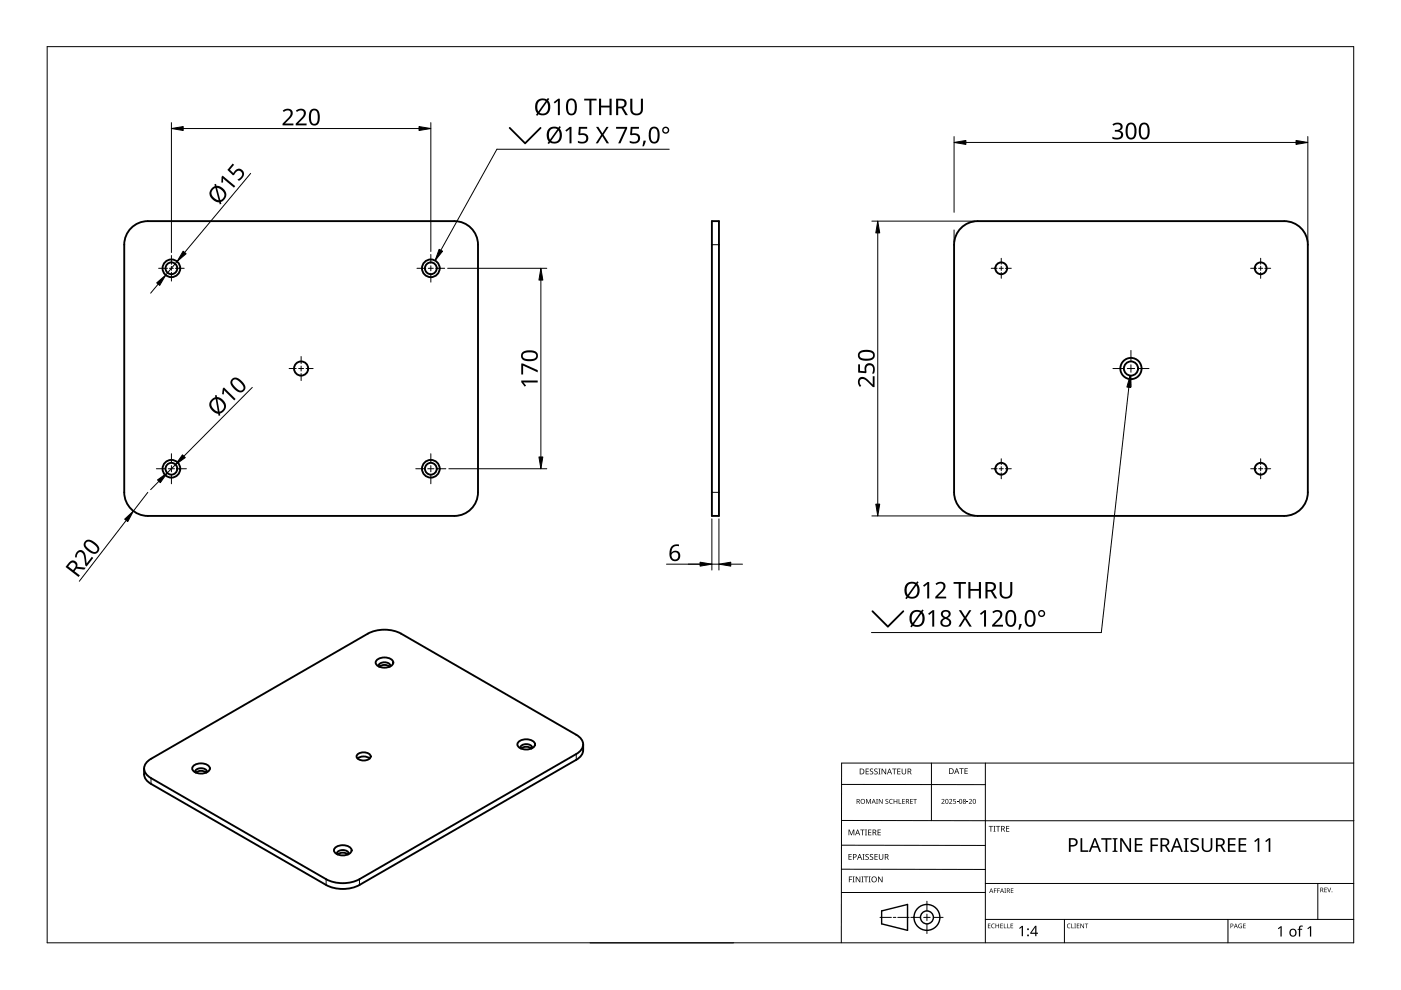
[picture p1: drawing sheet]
<svg xmlns="http://www.w3.org/2000/svg" width="297mm" height="210mm" viewBox="0 0 297 210" stroke-linecap="round" stroke-linejoin="round" font-family="sans-serif">
<g fill="none" stroke="#000" stroke-width=".4">
<path d="M28.1 48.1a5 5 0 0 1 3.2-1.2h65a5 5 0 0 1 5 5v52.5a5 5 0 0 1-5 5h-65a5 5 0 0 1-5-5v-52.5a5 5 0 0 1 1.8-3.8zM150.9 46.9h1.5v62.5h-1.5zM203.5 48.7a5 5 0 0 1 3.8-1.8h65a5 5 0 0 1 5 5v52.5a5 5 0 0 1-5 5h-65a5 5 0 0 1-5-5v-52.5a5 5 0 0 1 1.2-3.2zM80 139.8a2.63 2.63 0 0 1 3.3 .3 .89 .89 0 0 1-.7 1.3 2.55 2.55 0 0 1-2.9-.6l-.1-.3zM75.9 159.9a1.82 1.82 0 0 1 2.7 .5 1.73 1.73 0 0 1-3 0zM80.4 141.4a1.79 1.79 0 0 1 2.2 0M82.7 141.3l.1-.1a1.37 1.37 0 0 0-1.3-.8 1.37 1.37 0 0 0-1.2 .7v.2M110.1 157.2a2.63 2.63 0 0 1 3.2 .3 .89 .89 0 0 1-.6 1.2 2.55 2.55 0 0 1-2.9-.5l-.1-.4zM110.5 158.7a1.79 1.79 0 0 1 2.2 0M112.8 158.7v-.1a1.37 1.37 0 0 0-1.2-.9 1.37 1.37 0 0 0-1.3 .8l.1 .2M123.6 157.8a2.78 2.78 0 0 1-1.4 3.3l-46 26.5a7.8 7.8 0 0 1-7.1 0l-37.1-21.4a2.78 2.78 0 0 1-1.4-3.3M31.1 161.6l.9-.7 46-26.5a7.8 7.8 0 0 1 7.1 0l37.1 21.4a2.15 2.15 0 0 1 1.4 2 2.15 2.15 0 0 1-1.4 2.1l-46 26.5a7.8 7.8 0 0 1-7.1 0l-37.1-21.4a2.08 2.08 0 0 1-.9-3.4z"/>
<path d="M41.1 162.3a2.63 2.63 0 0 1 3.3 .3 .89 .89 0 0 1-.7 1.2 2.55 2.55 0 0 1-2.9-.5l-.1-.4zM41.5 163.8a1.79 1.79 0 0 1 2.2 0M43.8 163.8l.1-.1a1.37 1.37 0 0 0-1.3-.9 1.37 1.37 0 0 0-1.2 .8v.2M71.2 179.6a2.63 2.63 0 0 1 3.3 .3 .89 .89 0 0 1-.7 1.3 2.55 2.55 0 0 1-2.9-.6l-.1-.3zM78.4 160.8a2.17 2.17 0 0 0-2.6 0M71.6 181.2a1.79 1.79 0 0 1 2.2 0M73.9 181.1v-.1a1.37 1.37 0 0 0-1.2-.8 1.37 1.37 0 0 0-1.3 .7l.1 .2"/>
<circle cx="36.3" cy="56.9" r="1.88"/>
<circle cx="36.3" cy="56.9" r="1.25"/>
<circle cx="91.3" cy="56.9" r="1.88"/>
<circle cx="91.3" cy="56.9" r="1.25"/>
<circle cx="212.3" cy="56.9" r="1.25"/>
<circle cx="267.3" cy="56.9" r="1.25"/>
<circle cx="63.8" cy="78.1" r="1.5"/>
<circle cx="239.8" cy="78.1" r="2.25"/>
<circle cx="239.8" cy="78.1" r="1.5"/>
<circle cx="36.3" cy="99.4" r="1.88"/>
<circle cx="36.3" cy="99.4" r="1.25"/>
<circle cx="91.3" cy="99.4" r="1.88"/>
<circle cx="91.3" cy="99.4" r="1.25"/>
<circle cx="212.3" cy="99.4" r="1.25"/>
<circle cx="267.3" cy="99.4" r="1.25"/>
</g>
<path d="M150.9 51.9h1.5M150.9 104.4h1.5M122.2 159.9v1.2M32 165v1.2M69.1 186.4v1.2M76.2 186.4v1.2" fill="none" stroke="#000" stroke-width=".21"/>
<path d="M10 9.9h277v190h-277z" fill="none" stroke="#000" stroke-width=".21"/>
<g fill="none" stroke="#000" stroke-width=".21">
<path d="M178.4 179.2l30.5 .1M178.4 166.3l30.5 .1M178.5 174h108.6M197.5 161.8v12.2M208.9 161.8v38.1M287 161.8h-108.6v38.1M125.1 199.9h30.5M178.4 184.3h30.5M186.6 194.5h2.4M189.4 194.5h.5M190.4 194.5h2.4M193.1 194.5h2.1"/>
<path d="M195.8 194.5h1.4M196.5 191.1v2M196.5 193.8v1.4M196.5 195.9v2M197.9 194.5h2.1M208.9 189.2h-30.5M208.9 187.3h78.1M208.9 194.9h78.1M225.7 194.9v5M260.4 194.9v5M279.4 187.3v7.6"/>
</g>
<g fill="none" stroke="#000" stroke-width=".3">
<path d="M186.9 193.1l5.5-1.3v5.5l-5.5-1.4z"/>
<circle cx="196.5" cy="194.5" r="1.37"/>
<circle cx="196.5" cy="194.5" r="2.74"/>
</g>
<g fill="#000">
<path d="M179.9 175.9h.2l.4 1 .4-1h.2v1.2h-.1v-1.1l-.4 1.1h-.2l-.4-1.1 .1 1.1h-.2zM182.4 175.9h.9v.1h-.4v1.1h-.1v-1.1h-.4zM183.4 175.9h.4l-.1 .1v1l.1 .1h-.4l.1-.1v-1zM183.6 169.4h.2l.3 .8 .4-.8h.2v1h-.2v-.9l-.4 .9-.4-.9 .1 .9h-.2zM183.5 163h.7v.1h-.5v.4h.5v.1h-.5v.4h.5v.2h-.7zM184.1 175.9h.6v.1h-.5v.4h.5v.1h-.5v.5h.5v.1h-.6zM184.5 163.1l.4-.2 .2 .1v.1a.25 .25 0 0 0-.4-.1 .25 .25 0 0 0 0 .4 .4 .4 0 0 1 .5 .3 .4 .4 0 0 1-.3 .5 .4 .4 0 0 1-.5-.2h.1a.27 .27 0 0 0 .4 .1 .27 .27 0 0 0-.1-.4l-.3-.3zM185.4 163.1l.4-.2 .3 .1-.1 .1a.25 .25 0 0 0-.4-.1 .25 .25 0 0 0 0 .4 .4 .4 0 0 1 .5 .3 .4 .4 0 0 1-.3 .5 .4 .4 0 0 1-.5-.2h.1a.27 .27 0 0 0 .4 .1 .27 .27 0 0 0 0-.4l-.4-.3zM185.8 169.4h.3l-.1 .1v.8l.1 .1h-.3l.1-.1zM186.2 163h.5l-.2 .1v1l.2 .1h-.5l.2-.1v-1zM186.1 175.9h.6v.1h-.5v.4h.5v.1h-.5v.5h.5v.1h-.6zM186.3 169.4h.2l.5 .8v-.8h.1v1h-.1l-.6-.8v.8h-.1z"/>
<path d="M186.9 163h.2l.6 1v-1h.2v1.2h-.2l-.6-1v1h-.2zM187.8 169.5l.3-.1h.2v.2a.25 .25 0 0 0-.3-.1 .25 .25 0 0 0-.1 .3 .25 .25 0 0 0 .3 .1 .32 .32 0 0 1 0 .5 .32 .32 0 0 1-.5-.1 .25 .25 0 0 0 .4 .1 .25 .25 0 0 0 0-.4l-.3-.2zM188.6 169.5l.4-.1h.3l-.1 .2a.41 .41 0 0 0-.6 .3 .41 .41 0 0 0 .6 .4 .48 .48 0 0 1-.6-.1 .48 .48 0 0 1 0-.7zM189.1 163h1v.1h-.4v1.1h-.2v-1.1h-.4zM189.5 169.4h.1v.4h.5v-.4h.1v1h-.1v-.5h-.5v.5h-.1zM190.5 169.4h.2v.9h.4v.1h-.6zM190.2 163h.7v.1h-.5v.4h.5v.1h-.5v.4h.5v.2h-.7zM191.3 169.4h.5v.1h-.4v.3h.4v.1h-.4v.4h.4v.1h-.5zM191.2 163h.1v.8a.32 .32 0 0 0 .3 .3 .32 .32 0 0 0 .4-.4v-.7h.1v.7a.47 .47 0 0 1-.5 .5 .47 .47 0 0 1-.4-.5zM193 169.4h.5v.1h-.4v.3h.4v.1h-.4v.4h.4v.1h-.5zM193.6 169.4h.8v.1h-.3v.9h-.2v-.9h-.3zM199.6 169.5a.37 .37 0 0 1 .6 0 .37 .37 0 0 1-.2 .6l-.2 .2h.5v.1h-.7l.3-.4a.27 .27 0 0 0 .2-.3 .27 .27 0 0 0-.4-.1z"/>
<path d="M201.2 169.5a.37 .37 0 0 1 .6 0 .37 .37 0 0 1-.2 .6l-.2 .2h.5v.1h-.7l.3-.4a.27 .27 0 0 0 .3-.3 .27 .27 0 0 0-.5-.1zM202.1 169.4h.5v.1h-.4v.3a.34 .34 0 0 1 .5 .2 .34 .34 0 0 1-.2 .4 .34 .34 0 0 1-.4-.1 .29 .29 0 0 0 .4 0 .29 .29 0 0 0 0-.4 .29 .29 0 0 0-.4 0zM202.9 170l.3 .1zM203.4 162.9h.9v.1h-.4v1.1h-.1v-1.1h-.4zM204.9 170l.4 .1zM204.5 162.9h.7v.1h-.5v.4h.4v.1h-.4v.5h.5v.1h-.7zM205.4 169.5a.37 .37 0 0 1 .6 0 .37 .37 0 0 1-.2 .6l-.2 .2h.5v.1h-.7l.3-.4a.27 .27 0 0 0 .3-.3 .27 .27 0 0 0-.5-.1zM209.6 175.1h.9v.2h-.3v1h-.2v-1h-.4zM210.6 175.1h.5l-.2 .1v1l.2 .1h-.5l.2-.1v-1zM211.2 175.1h.9v.2h-.4v1h-.2v-1h-.3zM213.3 175.1h.7v.2h-.5v.3h.5v.2h-.5v.4h.5v.1h-.7zM252.6 178a1.38 1.38 0 0 1 1.6-.2l-.2 .3-.3-.1a.55 .55 0 0 0-.9 .3 .55 .55 0 0 0 .6 .7 .88 .88 0 0 1 .8 1.1 .88 .88 0 0 1-1.3 .6l-.5-.2v-.3h.2a.82 .82 0 0 0 1.3-.3l-.2-.4-.4-.2a.88 .88 0 0 1-.7-1.3z"/>
<path d="M254.8 177.7h.4v1.9a.76 .76 0 0 0 .7 .7 .76 .76 0 0 0 .8-.7v-1.9h.3v1.9a1.12 1.12 0 0 1-1.1 1.1 1.12 1.12 0 0 1-1.1-1.1zM180 185.8h.7v.2h-.6v.4h.5v.1h-.5v.6h-.1zM179.9 181.1h.7v.1h-.5v.4h.4v.1h-.4v.5h.5v.1h-.7zM180.8 185.8h.4l-.1 .2v.9l.1 .2h-.4l.1-.2v-.9zM181.4 185.8h.2l.7 1.1v-1.1h.1v1.3h-.2l-.6-1v1h-.2zM182.6 185.8h.5l-.2 .2v.9l.2 .2h-.5l.2-.2v-.9zM182.9 181.1h.4l-.1 .1v1l.1 .1h-.4l.1-.1v-1zM183.2 185.8h.9v.2h-.4v1.1h-.2v-1.1h-.3zM183.5 181.2l.5-.1h.2v.2a.25 .25 0 0 0-.4-.1 .25 .25 0 0 0 0 .4 .4 .4 0 0 1 .4 .3 .4 .4 0 0 1-.2 .4 .4 .4 0 0 1-.5-.2 .27 .27 0 0 0 .5 .1 .27 .27 0 0 0-.1-.4l-.4-.3zM184.2 185.8h.4l-.1 .2v.9l.1 .2h-.4l.1-.2v-.9zM184.5 181.2l.4-.1h.2v.2a.25 .25 0 0 0-.4-.1 .25 .25 0 0 0 0 .4 .4 .4 0 0 1 .5 .3 .4 .4 0 0 1-.3 .4 .4 .4 0 0 1-.5-.2h.1a.27 .27 0 0 0 .4 .1 .27 .27 0 0 0-.1-.4l-.3-.3zM185.4 181.1h.7v.1h-.5v.4h.5v.1h-.5v.5h.5v.1h-.7z"/>
<path d="M186.2 185.8h.1l.7 1.1v-1.1h.1v1.3h-.2l-.6-1v1h-.1zM186.3 181.1h.2v.8a.32 .32 0 0 0 .3 .3 .32 .32 0 0 0 .3-.3v-.8h.2v.8a.47 .47 0 0 1-.5 .4 .47 .47 0 0 1-.5-.4zM209.5 195.8h.5l-.4 .1v.3h.4l-.4 .1v.4l.4 .1h-.5zM210.3 196l.3-.2 .3 .1v.1a.39 .39 0 0 0-.6 .3 .39 .39 0 0 0 .6 .4 .46 .46 0 0 1-.7-.1 .46 .46 0 0 1 .1-.6zM210.7 188.4h.6l-.4 .1v.3h.4l-.4 .1v.4h-.2zM211.4 188.4h.6l-.4 .1v.3h.4l-.4 .1v.4h-.2zM211.1 195.8h.1v.4h.5v-.4h.1v1h-.1v-.5h-.5v.5h-.1zM212.1 195.8h.5l-.4 .1v.3h.4l-.4 .1v.4l.4 .1h-.5zM212.8 195.8h.2v.9l.4 .1h-.6zM212.9 188.4h.4l-.1 .1 .1 .8h-.4l.2-.1zM213.6 195.8h.1v.9l.4 .1h-.5zM214.3 195.8h.5l-.4 .1v.3h.4l-.4 .1v.4l.4 .1h-.5z"/>
<path d="M214.3 188.4h.6l-.5 .1v.3h.4l-.4 .1v.3l.5 .1h-.6zM216.1 196.8l.6-.5h.2v2.2h-.3v-1.9l-.4 .3zM226.3 196l.4-.2 .3 .1-.1 .1a.39 .39 0 0 0-.6 .3 .39 .39 0 0 0 .6 .4 .46 .46 0 0 1-.6-.1 .46 .46 0 0 1 0-.6zM227.1 195.8h.2v.9l.4 .1h-.6zM227.8 195.8h.3l-.1 .1 .1 .9h-.3l.1-.1zM228.3 195.8h.5l-.4 .1v.3h.4l-.4 .1v.4l.4 .1h-.5zM229.1 177.7h.4v2.6h1.2v.3h-1.6zM229.1 195.8h.1l.5 .8v-.8h.1v1h-.1l-.5-.8v.8h-.1zM230 195.8h.7l-.3 .1v.9h-.1v-.9zM233.5 177.7h2.2v.3h-.9v2.6h-.4v-2.6h-.9zM235.9 177.7h1v.2l-.3 .1v2.3l.3 .1v.2h-1v-.2l.3-.1v-2.3l-.3-.1zM237.5 177.7h.4l1.6 2.4v-2.4h.3v2.9h-.4l-1.6-2.4v2.4h-.3z"/>
<path d="M240.6 177.7h1.6v.3h-1.2v.9h1.2v.4h-1.2v1h1.2v.3h-1.6zM243.9 177.7h1.7v.3h-1.3v1.1h1.2v.3h-1.2v1.2h-.4zM251 177.7h1v.2l-.3 .1v2.3l.3 .1v.2h-1v-.2l.3-.1v-2.3l-.3-.1zM260.3 177.7h1.7v.3h-1.3v.9h1.2v.4h-1.2v1h1.3v.3h-1.7zM262.7 196l.6-.1-.1 .1a.4 .4 0 0 0-.5 .3 .4 .4 0 0 0 .5 .4v-.3l-.2-.1h.3v.5a.53 .53 0 0 1-.7-.1 .53 .53 0 0 1 .1-.7zM263.6 195.8h.5l-.4 .1v.3h.4l-.4 .1v.4l.4 .1h-.5zM262.6 177.7h1.6v.3h-1.2v.9h1.2v.4h-1.2v1h1.2v.3h-1.6zM265.9 178.3l.8-.6h.3v2.9h-.4l.1-2.5-.6 .5zM268.2 178.3l.8-.6h.3v2.9h-.3v-2.5l-.6 .5zM270.9 196.8l.6-.4h.2v2.2h-.2v-1.9l-.4 .3zM275.5 196.4l.7-.1v.2h-.4l-.1 .2v.2h.4v.2h-.4v1.5h-.3v-1.5h-.3l.3-.2zM277.2 196.8l.6-.4h.2v2.2h-.3v-1.9l-.4 .3z"/>
<path d="M280.8 188.2h.5l-.4 .1v.3h.4l-.4 .1v.4l.4 .1h-.5zM281.4 188.2h.1l.3 .8 .3-.8h.1l-.3 1h-.1z"/>
<path d="M181.6 169.4h.3a.29 .29 0 0 1 .4 .2 .29 .29 0 0 1-.2 .4l.3 .4h-.2l-.2-.4h-.2v.4h-.2zM181.8 169.5v.4h.1a.2 .2 0 0 0 .2-.2 .2 .2 0 0 0-.2-.2z"/>
<path d="M181.8 175.9h.1l.5 1.2h-.2l-.1-.4h-.5l-.2 .4h-.1zM181.8 176l-.2 .6h.4z"/>
<path d="M182.3 163h.4a.61 .61 0 0 1 .6 .6 .61 .61 0 0 1-.7 .6h-.3zM182.4 163.1v.9h.2a.48 .48 0 0 0 .5-.4 .48 .48 0 0 0-.5-.5z"/>
<path d="M182.4 169.9a.51 .51 0 0 1 1 0 .51 .51 0 0 1-1 0zM182.6 169.9a.4 .4 0 0 0 .8 0 .4 .4 0 0 0-.8 0z"/>
<path d="M185 175.9h.3a.35 .35 0 0 1 .5 .2 .35 .35 0 0 1-.3 .5l.4 .5h-.2l-.3-.5h-.2v.5h-.2zM185.2 176v.5h.1a.23 .23 0 0 0 .3-.3 .23 .23 0 0 0-.3-.2z"/>
<path d="M185.2 169.4l.5 1-.3-.3h-.4l-.2 .3zM185.2 169.5l-.1 .5h.3z"/>
<path d="M188.5 163h.2l.4 1.2h-.1l-.2-.4h-.5l-.1 .4h-.2zM188.6 163.1l-.2 .6h.4z"/>
<path d="M192.1 169.4h.3a.29 .29 0 0 1 .3 .2 .29 .29 0 0 1-.2 .4l.3 .4h-.1l-.3-.4h-.2v.4h-.1zM192.2 169.5v.4h.2a.2 .2 0 0 0 .2-.2 .2 .2 0 0 0-.3-.2z"/>
<path d="M192.4 163h.4a.35 .35 0 0 1 .4 .2 .35 .35 0 0 1-.2 .4l.3 .6h-.2l-.3-.5h-.2v.5h-.2zM192.6 163.1v.4h.2a.23 .23 0 0 0 .3-.2 .23 .23 0 0 0-.3-.2z"/>
<path d="M200.5 169.5l.4-.1 .2 .2v.5l-.2 .3h-.3l-.2-.2zM200.6 169.6v.1a.37 .37 0 0 0-.1 .4 .37 .37 0 0 0 .4 .2 .4 .4 0 0 0 .1-.5 .4 .4 0 0 0-.4-.2z"/>
<path d="M201.2 162.9h.4a.61 .61 0 0 1 .6 .6 .61 .61 0 0 1-.6 .6h-.4zM201.4 163v1h.1a.48 .48 0 0 0 .5-.5 .48 .48 0 0 0-.4-.5z"/>
<path d="M202.8 162.9h.1l.5 1.2h-.2l-.1-.4h-.5l-.1 .4h-.2zM202.8 163l-.1 .6h.3z"/>
<path d="M203.5 169.5l.3-.1 .2 .2v.5l-.2 .3h-.3l-.1-.2zM203.5 169.6v.1a.37 .37 0 0 0-.1 .4 .37 .37 0 0 0 .4 .2 .4 .4 0 0 0 .1-.5 .4 .4 0 0 0-.4-.2z"/>
<path d="M204.2 169.5a.29 .29 0 0 1 .5-.1 .29 .29 0 0 1-.1 .5 .29 .29 0 0 1 .1 .4 .29 .29 0 0 1-.4 0 .29 .29 0 0 1 .1-.4zM204.3 170.2a.2 .2 0 0 0 .4 0 .2 .2 0 0 0-.4 0zM204.3 169.7a.17 .17 0 0 0 .3 0 .17 .17 0 0 0-.3 0z"/>
<path d="M206.4 169.5l.3-.1 .2 .2v.5l-.2 .3h-.3l-.1-.2zM206.4 169.6v.1a.37 .37 0 0 0-.1 .4 .37 .37 0 0 0 .4 .2 .4 .4 0 0 0 .2-.5 .4 .4 0 0 0-.5-.2z"/>
<path d="M212.3 175.1h.3a.35 .35 0 0 1 .4 .3 .35 .35 0 0 1-.2 .4l.3 .5h-.2l-.3-.5h-.2v.5h-.1zM212.4 175.2v.5h.2a.23 .23 0 0 0 .3-.2 .23 .23 0 0 0-.3-.3z"/>
<path d="M226.6 177.7h.8a.92 .92 0 0 1 1.1 .9 .92 .92 0 0 1-1.2 .9h-.3v1.1h-.4zM227 178v1.2a.73 .73 0 0 0 .8-.1 .73 .73 0 0 0 .3-.8l-.4-.2z"/>
<path d="M246 177.7h.9a.84 .84 0 0 1 1 .6 .84 .84 0 0 1-.6 1l.8 1.3h-.4l-.7-1.2h-.6v1.2h-.4zM246.4 178v1.1h.5a.56 .56 0 0 0 .6-.5 .56 .56 0 0 0-.7-.6z"/>
<path d="M257.8 177.7h.8a.84 .84 0 0 1 1 .6 .84 .84 0 0 1-.5 1l.8 1.3h-.4l-.7-1.2h-.6v1.2h-.4zM258.2 178v1.1h.4a.56 .56 0 0 0 .7-.5 .56 .56 0 0 0-.7-.6z"/>
<path d="M180.8 181.1h.4a.41 .41 0 0 1 .4 .5 .41 .41 0 0 1-.6 .2v.5h-.2zM181 181.2v.5a.29 .29 0 0 0 .5-.3 .29 .29 0 0 0-.5-.2z"/>
<path d="M182.2 181.1h.1l.5 1.2h-.2l-.1-.4h-.5l-.1 .4h-.2zM182.3 181.2l-.2 .6h.3z"/>
<path d="M184.7 186.5a.61 .61 0 0 1 1.2 0 .61 .61 0 0 1-1.2 0zM184.9 186.5a.45 .45 0 0 0 .9 0 .45 .45 0 0 0-.9 0z"/>
<path d="M187.6 181.1h.3a.35 .35 0 0 1 .5 .2 .35 .35 0 0 1-.3 .4l.4 .6h-.2l-.3-.5h-.3v.5h-.1zM187.7 181.2v.5h.2a.23 .23 0 0 0 .3-.3 .23 .23 0 0 0-.3-.2z"/>
<path d="M210.1 188.4l.5 .9-.2-.3h-.4l-.3 .3zM210.2 188.5l-.2 .4h.3z"/>
<path d="M212.4 188.4l.5 .9-.3-.3h-.3l-.3 .3zM212.4 188.5l-.1 .4h.3z"/>
<path d="M213.5 188.4h.2a.28 .28 0 0 1 .4 .2 .28 .28 0 0 1-.2 .3l.3 .4-.4-.4h-.2v.4h-.1zM213.6 188.5v.3h.1a.19 .19 0 0 0 .3-.2 .19 .19 0 0 0-.3-.1z"/>
<path d="M219.5 196.3h.2v1.5h.4v.2h-.4v.5h-.2v-.5h-1.1v-.2zM219.5 196.6l-.8 1.2h.8z"/>
<path d="M232 177.7h.3l1.1 2.9h-.3l-.4-.9h-1.1l-.4 .9h-.4zM232.1 178.1l-.4 1.3h.9z"/>
<path d="M249.3 177.7h.4l1.1 2.9h-.4l-.3-.9h-1.2l-.3 .9h-.4zM249.5 178.1l-.5 1.3h1z"/>
<path d="M260.9 195.8h.2a.32 .32 0 0 1 .4 .4 .32 .32 0 0 1-.5 .2v.4h-.1zM261 195.9v.4a.24 .24 0 0 0 .4-.2 .24 .24 0 0 0-.4-.2z"/>
<path d="M262 195.8l.4 1-.2-.3h-.4l-.2 .3zM262 196l-.1 .4h.3z"/>
<path d="M273.6 197.1a.82 .82 0 0 1 1.2 .1 .82 .82 0 0 1-.2 1.2 .82 .82 0 0 1-1.2-.4zM273.8 197.2a.6 .6 0 0 0-.1 .8 .6 .6 0 0 0 .8 .2l.1-.3a.53 .53 0 0 0-.1-.6 .53 .53 0 0 0-.7-.1z"/>
<path d="M279.9 188.2h.3a.28 .28 0 0 1 .3 .2 .28 .28 0 0 1-.1 .3l.2 .5-.3-.4h-.2v.4h-.2zM280.1 188.3v.4h.1a.19 .19 0 0 0 .2-.2 .19 .19 0 0 0-.2-.2z"/>
<circle cx="218" cy="198.3" r=".2"/>
<circle cx="218" cy="197" r=".2"/>
<circle cx="282.4" cy="189.1" r=".09"/>
</g>
<g fill="none" stroke="#000" stroke-width=".21">
<path d="M33.6 56.9h1.9M35.9 56.9h.9M36.3 54.2v1.8M36.3 56.5v.8M36.3 57.7v1.9M37.2 56.9h1.9M88.4 56.9h1.9M90.8 56.9h1.1M91.3 53.9v1.9M91.3 56.4v1M91.3 57.9v1.9M92.4 56.9h1.9"/>
<path d="M210.2 56.9h1.2M211.8 56.9h.9M212.3 54.8v1.2M212.3 56.4v.9M212.3 57.8v1.2M213.2 56.9h1.2M265.2 56.9h1.2M266.8 56.9h.9M267.3 54.8v1.2M267.3 56.4v.9M267.3 57.8v1.2M268.2 56.9h1.2"/>
<path d="M61.3 78.1h1.5M63.3 78.1h1.1M63.8 75.6v1.5M63.8 77.6v1.1M63.8 79.2v1.5M64.9 78.1h1.5M236 78.1h2.2M239 78.1h1.6M239.8 74.3v2.3M239.8 77.3v1.6M239.8 79.7v2.3M241.4 78.1h2.2"/>
<path d="M33.2 99.4h1.8M35.7 99.4h1.3M36.3 96.2v1.9M36.3 98.7v1.3M37.7 99.4h1.8M88.2 99.4h1.8M90.7 99.4h1.3M91.3 96.2v1.9M91.3 98.7v1.3M92.7 99.4h1.8M210.2 99.4h1.2M211.8 99.4h.9"/>
<path d="M212.3 97.3v1.2M212.3 98.9v.9M213.2 99.4h1.2M265.2 99.4h1.2M266.8 99.4h.9M267.3 97.3v1.2M267.3 98.9v.9M268.2 99.4h1.2M36.3 100.7v1.9M91.3 100.7v1.9M212.3 100.3v1.2M267.3 100.3v1.2"/>
</g>
<g fill="none" stroke="#000" stroke-width=".21">
<path d="M36.3 26v27.5M38.8 27.3h50M53.1 36.8l-14 16.7M91.3 26v27.3M202.3 29v16M204.8 30.2h70M277.3 29v22.3M37.5 55.4l-2.4 2.9M94.9 56.9h21M114.7 59.4v37.5M184.9 46.9h21.8M186.1 49.4v57.5"/>
<path d="M202.3 48.8v2.5M33.5 60.2l-1.6 2M37.2 98.5l-1.7 1.8M53.5 82.1l-14.5 14.6M95.2 99.4h20.7M26.8 110.3l-10 12.9M31.3 104.4l-3 3.9M33.7 102l-1.8 1.8M141.3 119.6h11.1M150.9 110v10.9M152.4 110v10.9M154.9 119.6h2.5"/>
<path d="M184.9 109.4h21.8"/>
</g>
<g fill="#000">
<path d="M49.3 34.7l.3 .2-.9 1.1 .8 .7a1.17 1.17 0 0 1 1.8-.7 1.17 1.17 0 0 1-.1 2l-.6 .3-.3-.2a1.03 1.03 0 0 0 .9-.7 1.03 1.03 0 0 0-.1-1 .93 .93 0 0 0-1.5 .7l-.2 .1-1.2-1.2zM47.2 37.2l2.7 2.3-.3 .3-2.3-2v.9h-.4l.1-1.2zM59.9 23.5a1.16 1.16 0 0 1 1.4-.5 1.16 1.16 0 0 1 .7 1.2l-.3 .6-1.3 1.4h1.8v.4h-2.3v-.4l1.1-1.1a.98 .98 0 0 0 .3-1.7h-.5l-.6 .3zM62.7 23.5a1.16 1.16 0 0 1 1.4-.5 1.16 1.16 0 0 1 .7 1.2l-.3 .6-1.3 1.4h1.8v.4h-2.3v-.4l1.1-1.1a.98 .98 0 0 0 .3-1.7h-.5l-.6 .3zM107.9 27h.3l3.1 3.1 3.2-3.1a.19 .19 0 0 1 .2 0 .19 .19 0 0 1 0 .3l-3.4 3.3-3.4-3.3zM117.4 21.7l.9-.8h.4v3.5h-.4v-3l-.7 .5zM119.9 27.6l.9-.7h.4v3.5h-.5l.1-3-.7 .5zM122.7 26.9h1.8v.4h-1.4l-.1 1a1.17 1.17 0 0 1 1.7 1 1.17 1.17 0 0 1-1.5 1.1l-.7-.2v-.4a1.03 1.03 0 0 0 1.8-.5 .93 .93 0 0 0-1.5-.6l-.2-.2zM123.9 20.9h2.6v.4h-1.1v3.1h-.4v-3.1h-1.1zM126.4 26.9h.5l.8 1.4 .9-1.4h.4l-1 1.7 1.1 1.8h-.5l-.9-1.5-.9 1.5h-.5l1.2-1.8zM127 20.9h.4v1.5h1.8v-1.5h.5v3.5h-.5v-1.6h-1.8v1.6h-.4zM130.6 26.9h2.4v.3l-1.5 3.2h-.4l1.4-3.1h-1.9z"/>
<path d="M133.7 26.9h1.8v.4h-1.4l-.1 1a1.17 1.17 0 0 1 1.7 1 1.17 1.17 0 0 1-1.6 1.1l-.6-.2v-.4a1.03 1.03 0 0 0 1.1 .3 1.03 1.03 0 0 0 .7-.8 .93 .93 0 0 0-1.5-.6l-.2-.2zM133.6 20.9h.5v2.3a.9 .9 0 0 0 .9 .9 .9 .9 0 0 0 .9-.9v-2.3h.4v2.3a1.35 1.35 0 0 1-1.3 1.3 1.35 1.35 0 0 1-1.4-1.3zM136.4 29.8l.5 .1-.4 1.1h-.3zM235.9 26.4a1.25 1.25 0 0 1 1.2-.5 1.25 1.25 0 0 1 .9 1 .85 .85 0 0 1-.7 .8 .93 .93 0 0 1 .9 1 .93 .93 0 0 1-1.1 .9l-1.3-.2v-.4a1.24 1.24 0 0 0 1.9-.3 .71 .71 0 0 0-1-.8h-.3v-.4a.81 .81 0 0 0 .8 0 .81 .81 0 0 0 .3-.8 1.02 1.02 0 0 0-1.4-.1zM110.5 77.1h.4l3.1 1.4v.5l-3.1-1.5v1.9h-.4zM181.9 77.2h.4v1.4l1 .1a1.17 1.17 0 0 1 1-1.7 1.17 1.17 0 0 1 1.2 1.6l-.2 .6h-.4a1.03 1.03 0 0 0-.5-1.8 .93 .93 0 0 0-.7 1.5l-.1 .2-1.7-.1zM182.1 80.2a1.5 1.5 0 0 1 2.2 .6l.7 .7v-1.7h.4v2.3h-.3l-1.1-1.1a.98 .98 0 0 0-1.7-.3v.5l.3 .6-.3 .2a1.47 1.47 0 0 1-.2-1.8zM47.5 82.1l2.5 2.5-.3 .3-2.2-2.2-.1 .9h-.3l.1-1.2zM110.5 80.7h3.5v.4h-3l.5 .7-.2 .2-.8-1zM16.4 116.9a1.1 1.1 0 0 1 1.3-.1 1.1 1.1 0 0 1 .5 1.2l.2 1.5 1.1-1.4 .3 .2-1.4 1.8-.3-.2-.2-1.5a.98 .98 0 0 0-1.2-1.3l-.3 .4-.1 .7h-.4l.1-.6zM184.9 129.5h.2l3.1 3.1 3.2-3.1a.19 .19 0 0 1 .2 0 .19 .19 0 0 1 0 .2l-3.4 3.4-3.3-3.4zM195.7 124.1l1-.7h.3v3.5h-.4v-3.1l-.7 .6z"/>
<path d="M196.8 130.1l.9-.7h.4v3.5h-.4v-3.1l-.7 .6zM198.3 123.8a1.16 1.16 0 0 1 1.4-.5 1.16 1.16 0 0 1 .7 1.2l-.3 .7-1.3 1.3h1.8v.4h-2.3v-.4l1.1-1.1a.98 .98 0 0 0 .3-1.6l-.5-.1-.6 .3zM202.2 123.4h2.6v.4h-1.1v3.1h-.4v-3.1h-1.1zM203.3 129.4h.5l.8 1.3 .9-1.3h.5l-1.1 1.6 1.1 1.9h-.5l-.9-1.6-.9 1.6h-.5l1.2-1.9zM205.3 123.4h.5v1.5h1.7v-1.5h.5v3.5h-.5v-1.6h-1.7v1.6h-.5zM207.8 130.1l.9-.7h.4v3.5h-.5l.1-3.1-.7 .6zM210.4 129.7a1.16 1.16 0 0 1 1.3-.4 1.16 1.16 0 0 1 .8 1.2l-.3 .6-1.3 1.4h1.8v.4h-2.4v-.4l1.1-1.1a.98 .98 0 0 0 .3-1.7h-.5l-.6 .3zM211.9 123.4h.5v2.3a.9 .9 0 0 0 .9 .9 .9 .9 0 0 0 .9-.9v-2.3h.4v2.3a1.35 1.35 0 0 1-1.3 1.2 1.35 1.35 0 0 1-1.4-1.3zM216.1 132.3h.5l-.4 1.2h-.3z"/>
<path d="M45.5 39.1l.3-.1 .1 .4a1.81 1.81 0 0 1 1.9 1.2 1.81 1.81 0 0 1-.8 2.2h-.2l.1 .4-.3 .1-.1-.4a1.84 1.84 0 0 1-1.8-1 1.84 1.84 0 0 1 .3-2.1l.6-.3zM46 39.8l.7 2.6a1.23 1.23 0 0 0 .9-1.1 1.23 1.23 0 0 0-.9-1.2zM45.3 40.1l-.3 .4a1.34 1.34 0 0 0 .9 1.8l.5 .2-.7-2.6z"/>
<path d="M65.9 23.3a1.16 1.16 0 0 1 1.4-.1 1.16 1.16 0 0 1 .5 1.2 1.69 1.69 0 0 1-1 2.2 1.27 1.27 0 0 1-1.3-1.6l.1-1.1zM66.2 23.6a2.16 2.16 0 0 0 .3 2.6 .82 .82 0 0 0 .9-1 1.35 1.35 0 0 0-.8-1.8z"/>
<path d="M113.9 21.3l.5-.3a1.92 1.92 0 0 1 1.5 .1l.3-.3 .3 .2-.3 .3a1.81 1.81 0 0 1 .3 2.3 1.81 1.81 0 0 1-2.2 .7l-.1-.1-.3 .4-.3-.2 .3-.4a2.31 2.31 0 0 1 0-2.7zM116 21.7l-1.6 2.2a1.23 1.23 0 0 0 1.5-.1 1.23 1.23 0 0 0 .3-1.4zM114.3 21.5a1.93 1.93 0 0 0-.2 2.1l1.6-2.2-.8-.1z"/>
<path d="M116.3 27.3l.5-.3a1.92 1.92 0 0 1 1.6 .1l.2-.4 .3 .2-.2 .4a1.81 1.81 0 0 1 .3 2.3 1.81 1.81 0 0 1-2.2 .7l-.2-.1-.2 .3-.3-.2 .2-.3a2.31 2.31 0 0 1 0-2.7zM118.4 27.7l-1.5 2.2a1.23 1.23 0 0 0 1.4-.1 1.23 1.23 0 0 0 .4-1.5zM116.7 27.5a1.93 1.93 0 0 0-.1 2.1l1.6-2.2-.8-.2z"/>
<path d="M120.4 21.1a1.16 1.16 0 0 1 1.4-.1 1.16 1.16 0 0 1 .5 1.3 1.69 1.69 0 0 1-1 2.2 1.27 1.27 0 0 1-1.3-1.6l.1-1.2zM120.7 21.4a2.16 2.16 0 0 0 .3 2.7 .82 .82 0 0 0 .9-1.1 1.35 1.35 0 0 0-.7-1.8z"/>
<path d="M130.6 20.9h1a1 1 0 0 1 1.2 .7 1 1 0 0 1-.6 1.3l.9 1.5h-.5l-.8-1.4h-.7v1.4h-.5zM131.1 21.3v1.3h.5a.67 .67 0 0 0 .8-.7 .67 .67 0 0 0-.8-.6z"/>
<path d="M138 27.1a1.16 1.16 0 0 1 1.3-.1 1.16 1.16 0 0 1 .5 1.2 1.69 1.69 0 0 1-1 2.2 1.27 1.27 0 0 1-1.3-1.5l.1-1.1zM138.2 27.4a2.16 2.16 0 0 0 .3 2.7 .82 .82 0 0 0 .9-1.1 1.35 1.35 0 0 0-.7-1.8z"/>
<path d="M140.4 27.6a.75 .75 0 0 1 1.5 0 .75 .75 0 0 1-1.5 0zM140.7 27.6a.46 .46 0 0 0 .9 0 .46 .46 0 0 0-.9 0z"/>
<path d="M239.1 26.2a1.16 1.16 0 0 1 1.3 0 1.16 1.16 0 0 1 .5 1.2 1.69 1.69 0 0 1-1 2.2 1.27 1.27 0 0 1-1.2-1.6l.1-1.2zM239.3 26.5a2.16 2.16 0 0 0 .3 2.7 .82 .82 0 0 0 .9-1.1 1.35 1.35 0 0 0-.7-1.7z"/>
<path d="M241.9 26.2a1.16 1.16 0 0 1 1.3 0 1.16 1.16 0 0 1 .5 1.2 1.69 1.69 0 0 1-1 2.2 1.27 1.27 0 0 1-1.3-1.6l.1-1.2zM242.1 26.5a2.16 2.16 0 0 0 .3 2.7 .82 .82 0 0 0 .9-1.1 1.35 1.35 0 0 0-.7-1.7z"/>
<path d="M110.7 74.7a2.6 2.6 0 0 1 3.2 .2 1.22 1.22 0 0 1-.2 1.3 1.22 1.22 0 0 1-1.2 .4 1.53 1.53 0 0 1-2-1zM111 75a.75 .75 0 0 0 0 .9 .75 .75 0 0 0 .9 .2h1a.69 .69 0 0 0 .8-.7 .69 .69 0 0 0-.8-.7h-1.3z"/>
<path d="M182.1 74.6a2.6 2.6 0 0 1 3.3 .2 1.22 1.22 0 0 1-.2 1.3 1.22 1.22 0 0 1-1.3 .4 1.53 1.53 0 0 1-2-1zM182.5 74.9a.75 .75 0 0 0-.1 .9 .75 .75 0 0 0 .9 .2h1a.69 .69 0 0 0 .8-.7 .69 .69 0 0 0-.8-.7h-1.3z"/>
<path d="M45.6 83.8h.3l.1 .4a1.81 1.81 0 0 1 1.8 1.4 1.81 1.81 0 0 1-1 2l-.2 .1 .1 .4-.4 .1v-.5a1.84 1.84 0 0 1-1.7-1.2 1.84 1.84 0 0 1 .5-2l.5-.3zM46.1 84.6l.5 2.7a1.23 1.23 0 0 0 .9-1.1 1.23 1.23 0 0 0-.8-1.3zM45.2 84.9l-.2 .3a1.34 1.34 0 0 0 .8 1.9l.4 .2-.5-2.7z"/>
<path d="M49.2 80.4a1.4 1.4 0 0 1 2.1 .4 1.36 1.36 0 0 1 .3 2.2 1.57 1.57 0 0 1-2.1-.7l-.7-1.1zM49.4 80.6a1.34 1.34 0 0 0 .8 1.8l.2 .2a.69 .69 0 0 0 1.1 0 .69 .69 0 0 0-.1-1 1.91 1.91 0 0 0-1.8-1.1z"/>
<path d="M18.1 114.7a1.58 1.58 0 0 1 2.2 .4 1.2 1.2 0 0 1 .8 1.2 1.2 1.2 0 0 1-.8 1.1 2.59 2.59 0 0 1-2.5-2.1zM18.3 115.1a1.34 1.34 0 0 0 .9 1.6l.3 .2a.69 .69 0 0 0 1-.1 .69 .69 0 0 0-.2-1 1.91 1.91 0 0 0-1.9-.9z"/>
<path d="M142.4 115.8l.6-.3 .5-.1 .5 .1v.3a1.18 1.18 0 0 0-1.6 1.4 1.08 1.08 0 0 1 1.6-.1 1.08 1.08 0 0 1-.1 1.6 1.22 1.22 0 0 1-1.4 .1 1.22 1.22 0 0 1-.6-1.3l.1-.9zM142.3 117.9a.76 .76 0 0 0 1.5 0 .76 .76 0 0 0-1.5 0z"/>
<path d="M14.7 119.2a.97 .97 0 0 1 1.2-.2 .97 .97 0 0 1 .5 1.2l1.8 .2-.3 .4-1.7-.2-.4 .5 1.1 .9-.2 .3-2.8-2.1zM14.9 119.5l-.4 .6 1 .8 .3-.4a.65 .65 0 0 0 .1-1 .65 .65 0 0 0-1 0z"/>
<path d="M192.2 123.8l.5-.3a1.93 1.93 0 0 1 1.5 .1l.3-.4 .3 .2-.3 .4a1.81 1.81 0 0 1 .3 2.3 1.81 1.81 0 0 1-2.1 .7l-.2-.1-.3 .3-.3-.2 .3-.3a2.31 2.31 0 0 1 0-2.7zM194.3 124.2l-1.6 2.2a1.23 1.23 0 0 0 1.5-.1 1.23 1.23 0 0 0 .3-1.5zM192.6 124a1.93 1.93 0 0 0-.1 2.1l1.5-2.2-.8-.2z"/>
<path d="M193.2 129.8l.6-.4a1.92 1.92 0 0 1 1.5 .1l.2-.3 .3 .2-.2 .4a1.81 1.81 0 0 1 .3 2.2 1.81 1.81 0 0 1-2.2 .8l-.2-.1-.2 .3-.3-.2 .3-.3a2.31 2.31 0 0 1-.1-2.7zM195.3 130.1l-1.5 2.2a1.23 1.23 0 0 0 1.4-.1 1.23 1.23 0 0 0 .4-1.4zM193.7 130a1.93 1.93 0 0 0-.2 2.1l1.6-2.2-.8-.2z"/>
<path d="M199.6 129.7a1.03 1.03 0 0 1 1.3-.4 1.03 1.03 0 0 1 .6 1.2l-.6 .5a1 1 0 0 1 .7 1.3 1 1 0 0 1-1.3 .6 .94 .94 0 0 1-.9-.9 .94 .94 0 0 1 .7-1l-.2-.1a.88 .88 0 0 1-.3-1.2zM199.8 131.9a.7 .7 0 0 0 1.4 0 .7 .7 0 0 0-1.4 0zM199.9 130.3a.6 .6 0 0 0 1.2 0 .6 .6 0 0 0-1.2 0z"/>
<path d="M208.9 123.4h1a1 1 0 0 1 1.2 .7 1 1 0 0 1-.6 1.2l.9 1.6h-.5l-.8-1.5h-.7v1.5h-.5zM209.4 123.8v1.3h.5a.67 .67 0 0 0 .8-.7 .67 .67 0 0 0-.8-.6z"/>
<path d="M213.6 129.6a1.16 1.16 0 0 1 1.3-.1 1.16 1.16 0 0 1 .5 1.2 1.69 1.69 0 0 1-1 2.2 1.27 1.27 0 0 1-1.3-1.6l.2-1.1zM213.8 129.9a2.16 2.16 0 0 0 .3 2.6 .82 .82 0 0 0 .9-1 1.35 1.35 0 0 0-.7-1.8z"/>
<path d="M217.7 129.6a1.16 1.16 0 0 1 1.3-.1 1.16 1.16 0 0 1 .5 1.2 1.69 1.69 0 0 1-1 2.2 1.27 1.27 0 0 1-1.2-1.6l.1-1.1zM217.9 129.9a2.16 2.16 0 0 0 .3 2.6 .82 .82 0 0 0 .9-1 1.35 1.35 0 0 0-.7-1.8z"/>
<path d="M220.1 130.1a.75 .75 0 0 1 1.5 0 .75 .75 0 0 1-1.5 0zM220.4 130.1a.46 .46 0 0 0 .9 0 .46 .46 0 0 0-.9 0z"/>
</g>
<g fill="#000" stroke="#000" stroke-width=".21">
<path d="M36.3 27.3l2.5-.5v.9zM88.8 26.8l2.5 .5-2.5 .4zM202.3 30.2l2.5-.4v.8zM274.8 29.8l2.5 .4-2.5 .4zM33.2 60l1.9-1.7-1.2 2.2zM38.8 53.3l.7 .5-2 1.6zM114.7 56.9l.4 2.5h-.8zM186.1 46.9l.4 2.5h-.8zM38.7 96.4l.6 .6-2.1 1.5zM114.3 96.9h.8l-.4 2.5zM26.4 110.1l1.9-1.8-1.2 2.3zM33.4 101.8l2.1-1.5-1.5 2z"/>
<path d="M148.4 119.2l2.5 .4-2.5 .4zM185.7 106.9h.8l-.4 2.5zM152.4 119.6l2.5-.4v.8z"/>
</g>
<path d="M93.1 52.9l.7 .4-1.5 1.9zM239.6 79.6l.2 2.6-.9-.1z" fill="#000" stroke="#000" stroke-width=".21"/>
<path d="M141.9 31.6h-36.5l-13.1 23.6M239.6 79.6l-6.1 54.5h-48.7" fill="none" stroke="#000" stroke-width=".21"/>
</svg>
